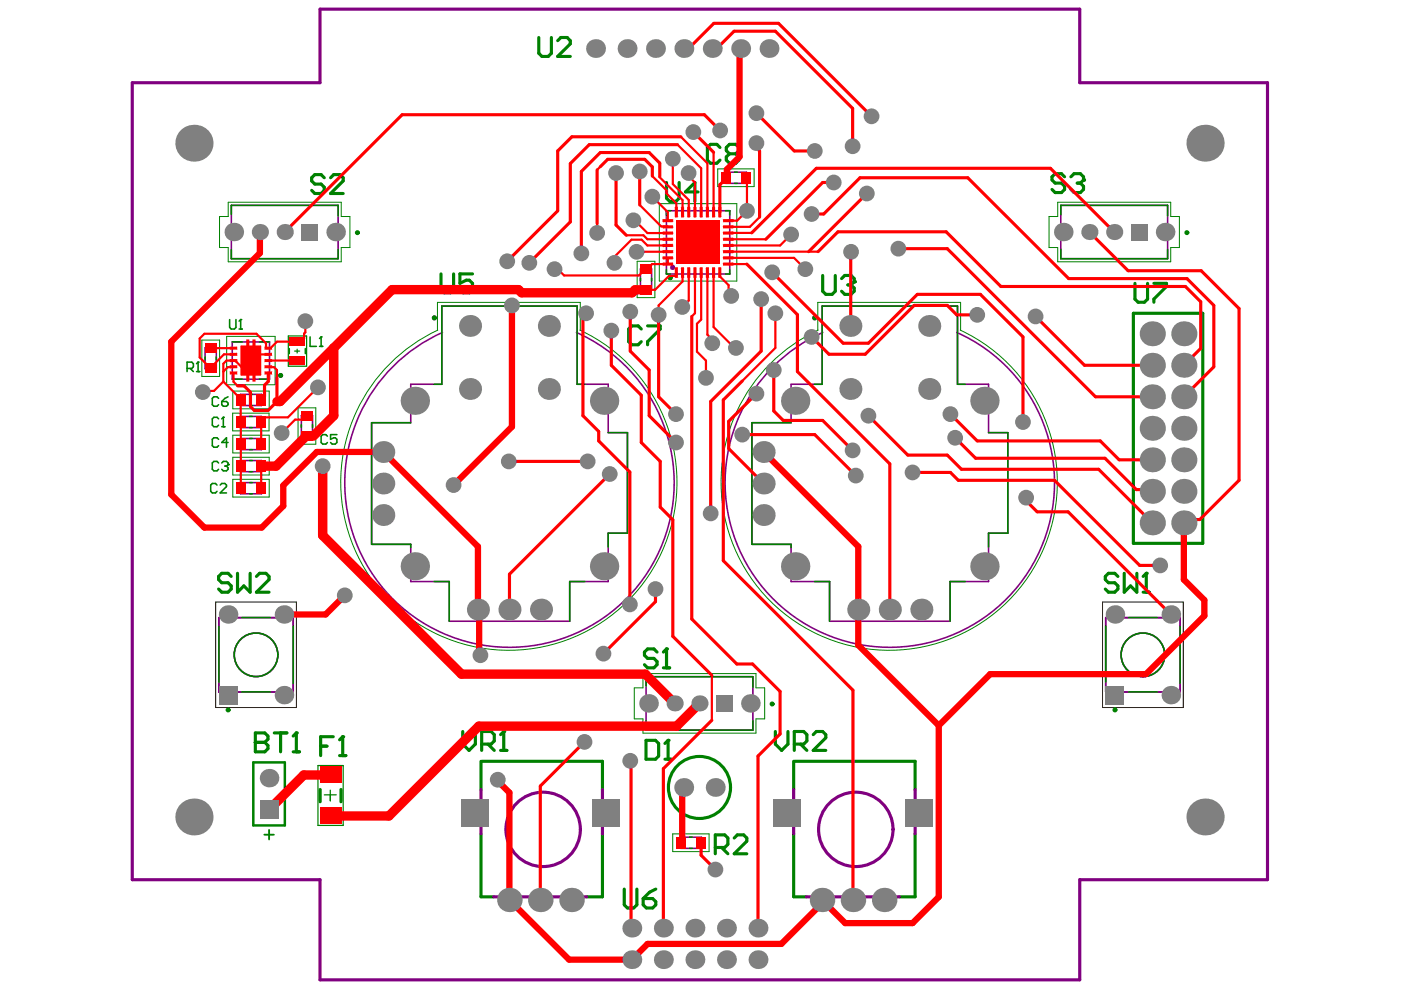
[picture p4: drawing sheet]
<svg xmlns="http://www.w3.org/2000/svg" width="297mm" height="210mm" viewBox="0 0 297 210" stroke-linecap="round" stroke-linejoin="round" font-family="sans-serif">
<path d="M45.7 127.7h17.1v22.3h-17.1zM233.8 127.7h17.1v22.3h-17.1z" fill="none" stroke="#000" stroke-width=".21"/>
<g fill="none" stroke="#008000" stroke-width=".21">
<path d="M152.2 35.8h7.7v3.8h-7.7zM48.4 42.9h23.9v3h1.9v6.6h-1.9v3h-23.9v-3h-1.9v-6.6h1.9zM135.1 55.4h3.8v7.7h-3.8zM139.8 43.2h16.4v16.4h-16.4zM224.3 42.9h23.9v3h1.9v6.6h-1.9v3h-23.9v-3h-1.9v-6.6h1.9zM42.8 72.1h3.8v7.7h-3.8zM48.1 71.3h10.2v10.3h-10.2zM92.7 70v-5.9h30.3v5.9M92.8 70a35.6 35.6 0 0 0-12.8 54.4 35.6 35.6 0 0 0 55.8 0 35.6 35.6 0 0 0-12.9-54.4M173.4 70v-5.9h30.3v5.9M173.5 70a35.6 35.6 0 0 0-12.9 54.4 35.6 35.6 0 0 0 55.9 0 35.6 35.6 0 0 0-12.9-54.4M49.3 87.6h7.7v3.8h-7.7z"/>
<path d="M49.4 82.9h7.7v3.8h-7.7zM49.4 92.3h7.7v3.7h-7.7zM49.4 96.9h7.7v3.8h-7.7zM63.2 86.5h3.8v7.7h-3.8zM49.4 101.6h7.7v3.8h-7.7zM136.3 142.8h24v3h1.8v6.6h-1.8v3h-24v-3h-1.8v-6.6h1.8zM142.6 176.8h7.7v3.8h-7.7z"/>
</g>
<path d="M61.1 71.2h3.9v6.4h-3.9zM62.5 74.4h1M63 74v.8M67.4 162.3h5.4v12.7h-5.4zM68.8 168.5h2.5M70 167.5v2.3" fill="none" stroke="#008000" stroke-width=".26"/>
<g fill="none" stroke="#800080" stroke-width=".33">
<path d="M153.8 36.5h4.5v2.4h-4.5zM49 43.5h22.7v11.4h-22.7zM135.8 57h2.4v4.5h-2.4zM141.3 44.7h13.4v13.4h-13.4zM224.9 43.5h22.7v11.4h-22.7zM43.5 73.7h2.4v4.5h-2.4zM49.2 72.5h7.9v7.9h-7.9zM93.7 64.9h28.7v16.6h6.6v10.2h4v21.3h-4v10.3h-8.2v8.4h-25.6v-8.4h-8.1v-7.9h-8.3v-25.8h8.3v-8.1h6.6zM93.8 70.5a34.9 34.9 0 0 0-13.3 53.3 34.9 34.9 0 0 0 55 0 34.9 34.9 0 0 0-13.3-53.3M174.3 64.9h28.7v16.6h6.6v10.2h4.1v21.3h-4.1v10.3h-8.2v8.4h-25.5v-8.4h-8.2v-7.9h-8.3v-25.8h8.3v-8.1h6.6zM174.5 70.5a34.9 34.9 0 0 0-13.3 53.3 34.9 34.9 0 0 0 54.9 0 34.9 34.9 0 0 0-13.2-53.3M50.9 88.3h4.5v2.4h-4.5z"/>
<path d="M51 83.6h4.5v2.4h-4.5zM51 93h4.5v2.3h-4.5zM51 97.6h4.5v2.4h-4.5zM63.9 88.1h2.4v4.5h-2.4zM51 102.3h4.5v2.4h-4.5zM46.4 131h15.8v15.7h-15.8zM234.4 131h15.8v15.7h-15.8zM137 143.5h22.6v11.3h-22.6zM144.2 177.5h4.5v2.4h-4.5z"/>
<circle cx="54.3" cy="138.8" r="4.6"/>
<circle cx="242.3" cy="138.8" r="4.6"/>
</g>
<g fill="none" stroke="#800080" stroke-width=".52">
<circle cx="65.9" cy="49.3" r=".26"/>
<circle cx="241.8" cy="49.3" r=".26"/>
<circle cx="59.5" cy="79.6" r=".26"/>
<circle cx="92.1" cy="67.4" r=".26"/>
<circle cx="172.7" cy="67.4" r=".26"/>
<circle cx="153.8" cy="149.3" r=".26"/>
</g>
<circle cx="142.6" cy="56.7" r=".13" fill="none" stroke="#800080" stroke-width=".79"/>
<g fill="none" stroke="#008000" stroke-width=".33">
<path d="M155.7 36.5h.6M155.7 38.9h.6M49 45.5v-2h22.7v2.3M49 52.9v2h22.7v-2M135.8 59v.5M138.2 59v.5M141.3 57.2v.9h.9M142.2 44.7h-.9v.9M153.8 44.7h.9v.9M154.7 57.2v.9h-.9M224.9 45.5v-2h22.7v2.3M224.9 52.9v2h22.7v-2"/>
<path d="M43.5 75.7v.5M45.9 75.7v.5M49.2 72.5h2.2M55 72.5h2.1M61.3 73.9v1.1M64.7 73.9v1.1M46.3 98.2l-.3-.4h-.7l-.3 .4v1.3l.3 .3h.7l.3-.3M47 98.2l.3-.4h.7l.4 .4v.3M49.2 80.4h2.2M52.9 90.7h.6M52.9 88.3h.6M52.9 95.3h.6"/>
<path d="M52.9 97.6h.6M52.9 93h.6M52.9 86h.6M52.9 83.6h.6M55 80.4h2.1M63.9 90v.6M66.3 90v.6M87.1 89.6h-8.3v25.8h8.3v.7M92 81.5h1.7v-16.6h28.7v16.6h1.6M129 91.7h4v21.3h-4v3M167.7 89.6h-8.3v25.8h8.3v.7M172.7 81.5h1.6v-16.6h28.7v16.6h1.7"/>
<path d="M209.6 91.7h4.1v21.3h-4.1v3M52.9 104.7h.6M52.9 102.3h.6M52.9 100h.6M46.4 132.8v11.8M51.3 130.9h6M62.2 132.8v12.1M92 123.3h3.2v8.4M124 123.3h-3.2v8.4M172.7 123.3h3.2v8.4M204.7 123.3h-3.3v8.4M234.4 132.8v11.8"/>
<path d="M239.3 130.9h6M250.2 132.8v12.1M51.3 146.7h6M137 145.4v-1.9h22.6v2.2M137 152.8v2h22.6v-2M239.3 146.7h6M146.2 177.5h.6M146.2 179.9h.6"/>
</g>
<path d="M240.3 66.4h14.7v48.8h-14.7zM67.9 167.4v2.6M72.3 167.4v2.6M102 176.8v13.3h2.7M102 161.4v6M102.2 161.4h25.5v6M127.7 176.8v13.3h-3.3M168.3 176.8v13.3h2.6M168.3 161.4v6M168.5 161.4h25.5v6M194 176.8v13.3h-3.3" fill="none" stroke="#008000" stroke-width=".67"/>
<path d="M53.7 161.6h6.7v13.4h-6.7z" fill="none" stroke="#008000" stroke-width=".52"/>
<circle cx="48.4" cy="98.5" r=".17" fill="#008000"/>
<path d="M39.7 78.1h1l.3-.3v-.7l-.3-.3h-1v2M40.3 78.1l.7 .7M41.7 78.8h.6M42 76.8v2M47.7 98.8h.3M48 98.8l.4 .4v.3l-.4 .3h-.7l-.3-.3M48.4 98.5l-.4 .3" fill="none" stroke="#008000" stroke-width=".33"/>
<path d="M56 177h2.1M57.1 176v2" fill="none" stroke="#008000" stroke-width=".39"/>
<circle cx="42" cy="76.8" r=".17" fill="#008000"/>
<path d="M42 76.8l-.3 .3M46.3 84.5l-.3-.4h-.7l-.3 .4v1.3l.3 .3h.7l.3-.3M46.3 88.8l-.3-.3h-.7l-.3 .3v1.3l.3 .4h.7l.3-.4M46.3 93.2l-.3-.4h-.7l-.3 .4v1.3l.3 .3h.7l.3-.3M47 85.1h1l.4 .4v.3l-.4 .3h-.7l-.3-.3zM47 90.5h.7M47.3 88.5v2M48.4 84.1l-.7 .4-.7 .6M48.4 93.8h-1.4l1-1v2" fill="none" stroke="#008000" stroke-width=".33"/>
<circle cx="47.3" cy="88.5" r=".17" fill="#008000"/>
<path d="M48.7 67.8v1.6l.3 .4h.7l.3-.4v-1.6M50.7 69.8h.7M51 67.8v2M47.3 88.5l-.3 .3M69.4 92.5l-.3-.4h-.7l-.3 .4v1.3l.3 .4h.7l.3-.4M71.4 92.1h-1.3v1.1l.7-.4h.3l.3 .4v.6l-.3 .4h-.7l-.3-.4M46 102.8l-.3-.3h-.7l-.3 .3v1.4l.3 .3h.7l.3-.3M46.7 102.8l.3-.3h.7l.3 .3v.4l-1.3 1.3h1.3" fill="none" stroke="#008000" stroke-width=".33"/>
<path d="M93.5 58.1v3.3l.7 .7h1.3l.7-.7v-3.3M100.2 58.1h-2.7v2l1.3-.7h.7l.7 .7v1.3l-.7 .7h-1.3l-.7-.7M49 122.2l-.6-.6h-1.4l-.7 .6v.7l.7 .7h1.4l.6 .6v.7l-.6 .7h-1.4l-.7-.7M50.4 121.6v4l1.3-1.4 1.3 1.4v-4M54.4 122.2l.6-.6h1.4l.6 .6v.7l-2.6 2.7h2.6" fill="none" stroke="#008000" stroke-width=".67"/>
<circle cx="51" cy="67.8" r=".17" fill="#008000"/>
<path d="M51 67.8l-.3 .3" fill="none" stroke="#008000" stroke-width=".33"/>
<path d="M68 158.2h1.3M70.7 156.2h-2.7v4M72.7 156.2v4M72 160.2h1.3" fill="none" stroke="#008000" stroke-width=".67"/>
<circle cx="72.7" cy="156.2" r=".33" fill="#008000"/>
<path d="M72.7 156.2l-.7 .7" fill="none" stroke="#008000" stroke-width=".67"/>
<path d="M65.7 71.4v2h1.4M67.7 73.4h.7M68.1 71.4v2" fill="none" stroke="#008000" stroke-width=".33"/>
<circle cx="68.1" cy="71.4" r=".17" fill="#008000"/>
<path d="M68.1 71.4l-.4 .4" fill="none" stroke="#008000" stroke-width=".33"/>
<path d="M68.8 37.7l-.7-.7h-1.4l-.6 .7v.7l.6 .6h1.4l.7 .7v.7l-.7 .6h-1.4l-.6-.6M70.1 37.7l.7-.7h1.3l.7 .7v.7l-2.7 2.6h2.7M137 157h2l.6 .6v2.7l-.6 .7h-2zM141.6 157v4M141 161h1.3M132.4 188.5v3.3l.6 .7h1.4l.6-.7v-3.3M136.4 190.5h2l.6 .7v.6l-.6 .7h-1.4l-.6-.7zM139 188.5l-1.3 .7-1.3 1.3" fill="none" stroke="#008000" stroke-width=".67"/>
<circle cx="141.6" cy="157" r=".33" fill="#008000"/>
<path d="M174.4 58.4v3.3l.7 .7h1.3l.7-.7v-3.3M178.4 59.1l.7-.7h1.3l.7 .7v.6M136 69.8l-.7-.7h-1.3l-.7 .7v2.6l.7 .7h1.3l.7-.7M137.3 69.1h2.7v.7l-2.7 2.6v.7M141.6 157l-.6 .6M151.7 179.7h2l.6-.7v-1.3l-.6-.7h-2v4M153 179.7l1.3 1.3M155.7 177.7l.6-.7h1.4l.6 .7v.6l-2.6 2.7h2.6" fill="none" stroke="#008000" stroke-width=".67"/>
<circle cx="181.1" cy="59.7" r=".33" fill="#008000"/>
<path d="M181.1 59.7l-.7 .7M179.8 60.4h.6M180.4 60.4l.7 .7v.6l-.7 .7h-1.3l-.7-.7M237 122.2l-.6-.6h-1.4l-.7 .6v.7l.7 .7h1.4l.6 .6v.7l-.6 .7h-1.4l-.7-.7M238.4 121.6v4l1.3-1.4 1.3 1.4v-4M242.4 125.6h1.3M243 121.6v4" fill="none" stroke="#008000" stroke-width=".67"/>
<circle cx="243" cy="121.6" r=".33" fill="#008000"/>
<path d="M114.2 8v3.3l.7 .7h1.3l.7-.7v-3.3M118.2 8.6l.7-.6h1.3l.7 .6v.7l-2.7 2.7h2.7M240.6 60.1v3.3l.7 .7h1.3l.7-.7v-3.3M244.6 60.1h2.7v.6l-2.7 2.7v.7M139.3 138.3l-.7-.7h-1.3l-.7 .7v.6l.7 .7h1.3l.7 .7v.6l-.7 .7h-1.3l-.7-.7M141.3 137.6v4M243 121.6l-.6 .6M140.6 141.6h1.4" fill="none" stroke="#008000" stroke-width=".67"/>
<circle cx="141.3" cy="137.6" r=".33" fill="#008000"/>
<path d="M152.7 31.3l-.7-.7h-1.4l-.6 .7v2.6l.6 .7h1.4l.7-.7M154.7 32.6l-.7-.7v-.6l.7-.7h1.3l.7 .7v.6l-.7 .7M154.7 32.6l-.7 .7v.6l.7 .7h1.3l.7-.7v-.6l-.7-.7M154.7 32.6h1.3M141.3 137.6l-.7 .7M54.1 155.4v4h2l.7-.7v-.6l-.7-.7h-2" fill="none" stroke="#008000" stroke-width=".67"/>
<circle cx="54.1" cy="157.4" r=".33" fill="#008000"/>
<path d="M54.1 155.4h2l.7 .7v.6l-.7 .7h-2M58.2 155.4h2.6M59.5 155.4v4M62.2 159.4h1.3M62.8 155.4v4" fill="none" stroke="#008000" stroke-width=".67"/>
<circle cx="62.8" cy="155.4" r=".33" fill="#008000"/>
<path d="M62.8 155.4l-.6 .7M98.1 155.1v2.7l1.3 1.3 1.4-1.3v-2.7M102.1 157.8h2l.7-.7v-1.3l-.7-.7h-2v4M103.5 157.8l1.3 1.3M106.1 159.1h1.4M106.8 155.1v4" fill="none" stroke="#008000" stroke-width=".67"/>
<circle cx="106.8" cy="155.1" r=".33" fill="#008000"/>
<path d="M141.3 38.7v3.3l.7 .7h1.3l.7-.7v-3.3M225.7 37.5l-.7-.7h-1.3l-.7 .7v.7l.7 .6h1.3l.7 .7v.7l-.7 .6h-1.3l-.7-.6M227.1 37.5l.6-.7h1.4l.6 .7v.7M148 40.7h-2.7l2-2v4M106.8 155.1l-.7 .7M164.4 155.1v2.7l1.3 1.3 1.4-1.3v-2.7M168.4 157.8h2l.7-.7v-1.3l-.7-.7h-2v4M169.7 157.8l1.4 1.3M172.4 155.8l.7-.7h1.3l.7 .7v.6l-2.7 2.7h2.7" fill="none" stroke="#008000" stroke-width=".67"/>
<circle cx="229.7" cy="38.2" r=".33" fill="#008000"/>
<g fill="none" stroke="#008000" stroke-width=".67">
<path d="M228.4 38.8h.7M229.1 38.8l.6 .7v.7l-.6 .6h-1.4l-.6-.6M229.7 38.2l-.6 .6"/>
<circle cx="148.3" cy="167" r="6.6"/>
</g>
<g fill="none" stroke="#008000" stroke-width=".52">
<circle cx="75.8" cy="49.3" r=".26"/>
<circle cx="251.6" cy="49.3" r=".26"/>
<circle cx="59.5" cy="79.6" r=".26"/>
<circle cx="92.1" cy="67.4" r=".26"/>
<circle cx="172.7" cy="67.4" r=".26"/>
<circle cx="48.4" cy="150.5" r=".26"/>
<circle cx="163.7" cy="149.3" r=".26"/>
<circle cx="236.4" cy="150.5" r=".26"/>
</g>
<circle cx="142.1" cy="58.9" r=".13" fill="none" stroke="#008000" stroke-width=".79"/>
<g fill="none" stroke="#008000" stroke-width=".33">
<circle cx="54.3" cy="138.8" r="4.6"/>
<circle cx="242.3" cy="138.8" r="4.6"/>
</g>
<g fill="none" stroke="#800080" stroke-width=".67">
<path d="M28 17.5h39.8v-15.6h161.1v15.6h39.8v169h-39.8v21.3h-161.1v-21.3h-39.8zM102 167.4v9.4M127.7 167.4v9.4M168.3 167.4v9.4M194 167.4v9.4M104.7 190.1h19.7M170.9 190.1h19.8"/>
<circle cx="115.2" cy="175.8" r="7.9"/>
<circle cx="181.4" cy="175.8" r="7.9"/>
</g>
<path d="M52.2 72h.7v1.3h.6v-1.3h.7v1.3h1.2v6.3h-1.2v1.3h-.7v-1.3h-.6v1.3h-.7v-1.3h-1.2v-6.3h1.2z" fill="#f00"/>
<g fill="none" stroke="#f00" stroke-width=".47">
<path d="M145.7 9.6l-.7 .7M157 10.3l-.2 .2M127.3 35.3l-.7 .7M138.3 37.3l3 3v.7l2.1 2.1v1.9M139.8 37.5l4.9 4.9v2.6M142.7 33.7v5.3l3.3 3.4v2.6M143.7 30.7l5 5v9.3M144.4 29l5.6 5.6v10.4M146 36.7v.6l1.3 1.4v6.3M151.3 32.3v12.7M158.2 37.7l.2 .2v6.8l-2.1 2.1h-1.9M126.6 47.4v2"/>
<path d="M132.8 49.9h3.6l.9 .8h4.3M134.3 46.7h.3l2.7 2.7h4.3M135.6 43.5l4.6 4.5 1.4 .1M138.3 41.7l3.3 3.3v1.8M141.6 53.4h-6.6M141.6 54.7v1.3h-3.3l-1.1 1.1h-.4l-1.3 1.3h-15.9l-1.3-1.3h-.7M141.6 53.4h.1M141.6 52h-4.3l-1.3-1.2h-2.1l-3.6 3.6v1.3M143.4 57.8l-.1 .7h-1.5l-2.9 2.9h-2M144.7 57.8v1.9l-5.1 5.1v2M146 57.8v5.9l-1.3 1.4M147.3 57.8v8.6l-.6 .7"/>
<path d="M148.7 57.8v10l-.9 .8v6l1.9 1.9v3.6M150 57.8v13.2l1 1v.8M151.3 57.1v12.2l4.4 4.5h.3M152.6 57.8v.8l1.9 1.9v1.7l.5 .5M154.4 54.7h13.9l2.4 2.4M154.4 53.4h19M154.4 56h3.9M154.4 50.7h8M159.4 49.4h-5M161 46l-2 2.1h-4.6M167.7 49.7l-2.3 2.3h-11M180.4 53.4v.1"/>
<path d="M45 73.1l.7 .7h3.8M49.5 77.8h-1.2l-.9 1M49.5 79.1v1.8l.9 .9M56.9 75.1h-2.7l-1 1v.3l-1.3 1.3h-.8l-1.1-1.2h-2l-.6 .6v3.8M56.9 77.8h1.2l.6 .7v1.6M63.1 76.4h-6.2M64.7 68.1v2.4l-.2 .2v1l-.7 .7h-5.1l-1.3 1.4-1-.1v-.9l-2-2h-11.1l-1 1v4l1.7 1.6h1.2l2.3-2.3h2M124.3 66.4l-.7 .7M164.4 66.4v7.4l-7 7M180.4 69l-.1 .1M47.4 80.9l-2 2h-2.1l-.3 .2M47.4 80.9l3.7 3.7v18.9"/>
<path d="M51 89.5h.1M51.1 84.8h-.1M55.4 98.8v4.7M64.9 92.5h1.5M65.1 88.2l-.8 .8h-1.7l-2.9 2.8M67.4 82.1l-6.4 6.4h-4.8l-.9 .8 .1 4.9M217.6 105.5v.7M243.9 103.8l.4 .4M251.7 110.2l-.7 .7M150.9 143.2v9.5M133.6 161.3l.2 .2M133.8 196.6l.2 .2"/>
</g>
<g fill="none" stroke="#f00" stroke-width=".67">
<path d="M145.7 9.6h-.7v1.7l6.3-6.4h13.8l19.7 19.8M151.5 10.8l4.1-4.2h8.8l16.4 16.4v8M126.6 36v11.4M127.3 35.3l1.5-1.5h7.9l1.6 1.6v1.9M130.6 36.7v11l2.2 2.2M135.6 36.4v7.1M139.9 37.5v-2.9l-2.3-2.3h-10.3l-4 4.1v17.3M143.7 30.7h-18.8l-4 4v12.3l-8.7 8.7M144.4 29h-23.1l-3.1 3v12.7l-10.7 10.7M147 28l4.3 4.3M152.7 27.7l-3.4-3.4h-64l-24.9 24.9M154.1 37.7l-1.5 1.5v5.8"/>
<path d="M160.4 30.3v1l.6 .7v14M160.4 24l8 8h4.3M176.8 38.7h-2.4l-12 12M158.3 56l10.8 10.7v12.1l19.6 19.6v30.8M163.7 57.7l15.1 15.1h5.3l10.4-10.4h13.4l9 9v18.1M172.1 45.4h2.5l7.7-7.7h22.9l21.4 21.4h25.1l5.7 5.7v13l-6.4 6.3M173.4 53.4l4.3-4.3h22.9l11.6 11.6h39.1l3.3 3.3v9.9l-3.6 3.5M180.4 53.5v15.5M183.8 41l-12.4 12.4M190.5 52.7h10.3l31.5 31.4h12M231 49.2l8.2 8.2h15.5l8 8v36.4l-8.3 8.4h-2.7M236.2 49.2l-13.5-13.5h-49.6l-13.7 13.7"/>
<path d="M56.9 79.1v1.8l-.8 .8v2.4l-.7 .7M123.6 67.1v21l3.3 3.4v2l6.6 6.6v28M129.6 70.1v7.3l6.4 6.4v10l4 4v9.7l2.7 2.7v24.7l8.2 8.3M133.6 66.1v8.3l4 4.1v9.6l5.7 5.7M139.6 66.8v17.3l3.7 3.7M146.7 67.1v64.1l9.5 9.6h3.4l5.8 5.8v9l-4.7 4.7v36.5M161.4 63.4v11l-10.7 10.7v23.8M164.1 78.5v8.6l2 2h8.3l6.4 6.4M207.2 66.8h-4.4l-2-2h-7l-10.4 10.3h-7.6l-3.7-3.7M219.6 67.1l10.3 10.3h14.4M58.7 80.1v5l-1.9 1.9h-2.9l-.8-.8v-3l-1.3-1.4h-1.4M107.9 97.8h16.7"/>
<path d="M157.4 80.8l-4 4v34.1l27.4 27.4v44.5M157.4 92.1h15.3l8.7 8.7M160.4 83.5l-5.9 5.8v5.8l7.4 7.4M184.1 88.1l8.4 8.4h8.3l3 3h29.1l11.4 11.4M201.5 87.8l5.7 5.7h26.1l4 4h7M202.5 92.8l4.4 4.4h27.4l6.6 6.6h3M129.3 100.5l-21.3 21.2v7.5M193.5 100.2h8l1.7 1.6h20.4l18 18.1h4.4M217.6 106.2l2.3 2.3h6.6l21.7 21.8M139 124.9v2.7l-11.1 11M123.9 157.3l-9.3 9.4v24.1M150.9 152.7l-10.3 10.3v33.8"/>
<path d="M133.8 161.5v35.1M148.6 178.7v2.6l3.1 3.1"/>
</g>
<path d="M70.8 73.8v14.3l-4.4 4.4M136.9 61.4h-2.3l-.6 .7h-23.4l-.7-.7h-26.8l-23.7 23.7h-.7M64.9 92.5l-6.4 6.3h-3.1M68.4 98.8v14.7l29.4 29.4h39l6.2 6.2M148.3 149.1l-4.8 4.9h-42l-19 19h-12.4M70.1 164.3h-5.7l-7.4 7.4" fill="none" stroke="#f00" stroke-width="2"/>
<path d="M156.8 10.5v22.7l-2.7 2.7v1.8M55.1 49.2v4.5l-18.8 18.7v32.4l7 7.1h12.2l4.6-4.6v-4.4l7.1-7.1h14.1l20 20.1v13.3l.3 .3v9.2l.3 .2M108.5 64.8v25.7l-12.3 12.3M161.9 95.8l20.1 20.1v20.9l17 17M251 110.9v12l4.3 4.3v3.4l-12.3 12.3h-33.1l-10.9 10.9M73.1 126.2l-4.1 4.1h-8.8M199 153.8v36.4l-5.5 5.5h-14.3l-4.9-4.9v.7l-8.6 8.6h-28.4l-3.3 3.4h-13.3l-12.7-12.7v-22.7l-2.5-2.5v-.3M145 167l-.4 .3v11.1l-.3 .3" fill="none" stroke="#f00" stroke-width="1.3"/>
<g fill="#808080">
<circle cx="126.6" cy="49.4" r="1.67"/>
<circle cx="130.3" cy="55.7" r="1.67"/>
<circle cx="117.6" cy="57.1" r="1.67"/>
<circle cx="135" cy="53.4" r="1.67"/>
<circle cx="160.4" cy="30.3" r="1.67"/>
<circle cx="135.6" cy="36.4" r="1.67"/>
<circle cx="142.7" cy="33.7" r="1.67"/>
<circle cx="184.1" cy="88.1" r="1.67"/>
<circle cx="202.5" cy="92.8" r="1.67"/>
<circle cx="180.8" cy="95.5" r="1.67"/>
<circle cx="164.1" cy="78.5" r="1.67"/>
<circle cx="144.7" cy="65.1" r="1.67"/>
<circle cx="193.5" cy="100.2" r="1.67"/>
<circle cx="181.4" cy="100.8" r="1.67"/>
<circle cx="157.4" cy="92.1" r="1.67"/>
<circle cx="143.3" cy="87.8" r="1.67"/>
<circle cx="129.3" cy="100.5" r="1.67"/>
<circle cx="124.6" cy="97.8" r="1.67"/>
<circle cx="151" cy="72.8" r="1.67"/>
<circle cx="156" cy="73.8" r="1.67"/>
<circle cx="149.7" cy="80.1" r="1.67"/>
<circle cx="143.3" cy="93.8" r="1.67"/>
<circle cx="201.5" cy="87.8" r="1.67"/>
<circle cx="123.3" cy="53.7" r="1.67"/>
<circle cx="134.3" cy="46.7" r="1.67"/>
<circle cx="138.3" cy="41.7" r="1.67"/>
<circle cx="139.6" cy="66.8" r="1.67"/>
<circle cx="155" cy="62.7" r="1.67"/>
<circle cx="129.6" cy="70.1" r="1.67"/>
<circle cx="133.6" cy="66.1" r="1.67"/>
<circle cx="160.4" cy="83.5" r="1.67"/>
<circle cx="161.4" cy="63.4" r="1.67"/>
<circle cx="172.1" cy="71.4" r="1.67"/>
<circle cx="207.2" cy="66.8" r="1.67"/>
<circle cx="219.6" cy="67.1" r="1.67"/>
<circle cx="216.9" cy="89.5" r="1.67"/>
<circle cx="217.6" cy="105.5" r="1.67"/>
<circle cx="164.4" cy="66.4" r="1.67"/>
<circle cx="170.7" cy="57.1" r="1.67"/>
<circle cx="158.4" cy="44.7" r="1.67"/>
<circle cx="150.7" cy="108.9" r="1.67"/>
<circle cx="139" cy="124.9" r="1.67"/>
<circle cx="163.7" cy="57.7" r="1.67"/>
<circle cx="146" cy="36.7" r="1.67"/>
<circle cx="246" cy="119.9" r="1.67"/>
<circle cx="190.5" cy="52.7" r="1.67"/>
<circle cx="184.8" cy="24.7" r="1.67"/>
<circle cx="180.8" cy="31" r="1.67"/>
<circle cx="180.4" cy="53.4" r="1.67"/>
<circle cx="176.8" cy="38.7" r="1.67"/>
<circle cx="172.1" cy="45.4" r="1.67"/>
<circle cx="130.6" cy="36.7" r="1.67"/>
<circle cx="112.2" cy="55.7" r="1.67"/>
<circle cx="108.5" cy="64.8" r="1.67"/>
<circle cx="124.3" cy="66.4" r="1.67"/>
<circle cx="172.7" cy="32" r="1.67"/>
<circle cx="160.4" cy="24" r="1.67"/>
<circle cx="147" cy="28" r="1.67"/>
<circle cx="167.7" cy="49.7" r="1.67"/>
<circle cx="152.7" cy="27.7" r="1.67"/>
<circle cx="183.8" cy="41" r="1.67"/>
<circle cx="107.9" cy="97.8" r="1.67"/>
<circle cx="151.7" cy="184.4" r="1.67"/>
<circle cx="133.5" cy="128.1" r="1.67"/>
<circle cx="133.6" cy="161.3" r="1.67"/>
<circle cx="107.5" cy="55.4" r="1.67"/>
<circle cx="96.2" cy="102.8" r="1.67"/>
<circle cx="73.1" cy="126.2" r="1.67"/>
<circle cx="127.9" cy="138.6" r="1.67"/>
<circle cx="123.9" cy="157.3" r="1.67"/>
<circle cx="105.5" cy="165.3" r="1.67"/>
<circle cx="101.9" cy="138.9" r="1.67"/>
<circle cx="68.4" cy="98.8" r="1.67"/>
<circle cx="43" cy="83.1" r="1.67"/>
<circle cx="59.7" cy="91.8" r="1.67"/>
<circle cx="64.7" cy="68.1" r="1.67"/>
<circle cx="67.4" cy="82.1" r="1.67"/>
<circle cx="53.2" cy="73.9" r=".39"/>
<circle cx="54.7" cy="76.4" r=".39"/>
<circle cx="51.7" cy="76.4" r=".39"/>
<circle cx="53.2" cy="78.9" r=".39"/>
<circle cx="143" cy="149.1" r="1.71"/>
<circle cx="154" cy="196.8" r="2"/>
<circle cx="133" cy="10.3" r="2"/>
<circle cx="154" cy="203.5" r="2"/>
<circle cx="49.6" cy="49.2" r="1.97"/>
<circle cx="55.1" cy="49.2" r="1.71"/>
<circle cx="71.2" cy="49.2" r="1.97"/>
<circle cx="60.4" cy="49.2" r="1.71"/>
<circle cx="151.6" cy="167" r="2"/>
<circle cx="225.4" cy="49.2" r="1.97"/>
<circle cx="247" cy="49.2" r="1.97"/>
<circle cx="236.2" cy="49.2" r="1.71"/>
<circle cx="41.1" cy="173.2" r="3.9"/>
<circle cx="48.4" cy="130.3" r="1.96"/>
<circle cx="88" cy="85" r="2.99"/>
<circle cx="114.6" cy="190.8" r="2.6"/>
<circle cx="108" cy="190.8" r="2.6"/>
<circle cx="114.7" cy="129.2" r="2.33"/>
<circle cx="108" cy="129.2" r="2.33"/>
<circle cx="116.4" cy="82.5" r="2.33"/>
<circle cx="116.4" cy="69.1" r="2.33"/>
<circle cx="134" cy="196.8" r="2"/>
<circle cx="140.6" cy="196.8" r="2"/>
<circle cx="137.5" cy="149.1" r="1.97"/>
<circle cx="128.1" cy="85" r="2.99"/>
<circle cx="147.3" cy="196.8" r="2"/>
<circle cx="160.7" cy="196.8" r="2"/>
<circle cx="159.1" cy="149.1" r="1.97"/>
<circle cx="148.3" cy="149.1" r="1.71"/>
<circle cx="161.9" cy="109.2" r="2.33"/>
<circle cx="161.9" cy="102.5" r="2.33"/>
<circle cx="180.8" cy="190.8" r="2.6"/>
<circle cx="174.3" cy="190.8" r="2.6"/>
<circle cx="182" cy="129.2" r="2.33"/>
<circle cx="168.6" cy="85" r="2.99"/>
<circle cx="180.3" cy="82.5" r="2.33"/>
<circle cx="180.3" cy="69.1" r="2.33"/>
<circle cx="195.3" cy="129.2" r="2.33"/>
<circle cx="197" cy="82.5" r="2.33"/>
<circle cx="197" cy="69.1" r="2.33"/>
<circle cx="248.2" cy="147.4" r="1.96"/>
<circle cx="236.4" cy="130.3" r="1.96"/>
<circle cx="248.2" cy="130.3" r="1.96"/>
<circle cx="244.3" cy="104.2" r="2.66"/>
<circle cx="244.3" cy="110.9" r="2.66"/>
<circle cx="244.3" cy="90.8" r="2.66"/>
<circle cx="244.3" cy="84.1" r="2.66"/>
<circle cx="244.3" cy="70.8" r="2.66"/>
<circle cx="255.5" cy="173.2" r="3.9"/>
<circle cx="41.1" cy="30.4" r="3.9"/>
<circle cx="88" cy="120.1" r="2.99"/>
<circle cx="140.6" cy="203.5" r="2"/>
<circle cx="134" cy="203.5" r="2"/>
<circle cx="128.1" cy="120.1" r="2.99"/>
<circle cx="126.3" cy="10.3" r="2"/>
<circle cx="139" cy="10.3" r="2"/>
<circle cx="160.7" cy="203.5" r="2"/>
<circle cx="147.3" cy="203.5" r="2"/>
<circle cx="161.9" cy="95.8" r="2.33"/>
<circle cx="157" cy="10.3" r="2"/>
<circle cx="151" cy="10.3" r="2"/>
<circle cx="168.6" cy="120.1" r="2.99"/>
<circle cx="244.3" cy="97.5" r="2.66"/>
<circle cx="244.3" cy="77.4" r="2.66"/>
<circle cx="255.5" cy="30.4" r="3.9"/>
<circle cx="145" cy="167" r="2"/>
<circle cx="231" cy="49.2" r="1.71"/>
<circle cx="57" cy="165" r="1.97"/>
<circle cx="60.2" cy="147.4" r="1.96"/>
<circle cx="60.2" cy="130.3" r="1.96"/>
<circle cx="121.2" cy="190.8" r="2.6"/>
<circle cx="101.3" cy="129.2" r="2.33"/>
<circle cx="81.3" cy="109.2" r="2.33"/>
<circle cx="81.3" cy="102.5" r="2.33"/>
<circle cx="99.7" cy="82.5" r="2.33"/>
<circle cx="99.7" cy="69.1" r="2.33"/>
<circle cx="187.5" cy="190.8" r="2.6"/>
<circle cx="188.7" cy="129.2" r="2.33"/>
<circle cx="208.7" cy="85" r="2.99"/>
<circle cx="251" cy="104.2" r="2.66"/>
<circle cx="251" cy="110.9" r="2.66"/>
<circle cx="251" cy="90.8" r="2.66"/>
<circle cx="251" cy="84.1" r="2.66"/>
<circle cx="251" cy="70.8" r="2.66"/>
<circle cx="81.3" cy="95.8" r="2.33"/>
<circle cx="145" cy="10.3" r="2"/>
<circle cx="208.7" cy="120.1" r="2.99"/>
<circle cx="163.1" cy="10.3" r="2"/>
<circle cx="251" cy="97.5" r="2.66"/>
<circle cx="251" cy="77.4" r="2.66"/>
</g>
<g fill="#808080">
<path d="M63.9 47.5h3.5v3.4h-3.5z" fill-rule="evenodd"/>
<path d="M239.8 47.5h3.4v3.4h-3.4z" fill-rule="evenodd"/>
<path d="M46.4 145.4h3.9v4h-3.9z" fill-rule="evenodd"/>
<path d="M125.6 169.5h5.8v5.8h-5.8z" fill-rule="evenodd"/>
<path d="M151.8 147.4h3.5v3.5h-3.5z" fill-rule="evenodd"/>
<path d="M191.9 169.5h5.8v5.8h-5.8z" fill-rule="evenodd"/>
<path d="M234.4 145.4h4v4h-4z" fill-rule="evenodd"/>
<path d="M55.1 169.7h3.9v3.9h-3.9z" fill-rule="evenodd"/>
<path d="M97.7 169.5h5.8v5.8h-5.8z" fill-rule="evenodd"/>
<path d="M164 169.5h5.8v5.8h-5.8z" fill-rule="evenodd"/>
</g>
<g fill="#f00">
<path d="M56.1 77.5l1.5-.1 .1 .6-1.5 .1z" fill-rule="evenodd"/>
<path d="M56.1 76.2l1.5-.1 .1 .6-1.5 .1z" fill-rule="evenodd"/>
<path d="M56.1 74.9l1.5-.1 .1 .6h-1.5z" fill-rule="evenodd"/>
<path d="M56.1 73.6l1.5-.1 .1 .6h-1.5z" fill-rule="evenodd"/>
<path d="M61.4 75.5h3.3v1.8h-3.3z" fill-rule="evenodd"/>
<path d="M143.3 177.5h2.1v2.4h-2.1z" fill-rule="evenodd"/>
<path d="M143.1 44l.1-.2 .5 .2v1.9l-.2 .2-.4-.2z" fill-rule="evenodd"/>
<path d="M144.6 43.8l.4 .2v1.9l-.1 .2-.5-.2v-1.9z" fill-rule="evenodd"/>
<path d="M147.6 177.5h2.1v2.4h-2.1z" fill-rule="evenodd"/>
<path d="M147.2 43.8l.5 .2v1.9l-.2 .2-.5-.2v-1.9z" fill-rule="evenodd"/>
<path d="M148.3 44l.2-.2 .5 .2v1.9l-.2 .2-.5-.2z" fill-rule="evenodd"/>
<path d="M149.8 43.8l.5 .2v1.9l-.2 .2-.5-.2v-1.9z" fill-rule="evenodd"/>
<path d="M153.3 53.2l.2-.2h1.9l.1 .5-.1 .2h-1.9z" fill-rule="evenodd"/>
<path d="M153.5 54.3h1.9l.1 .5-.1 .2h-1.9l-.2-.2z" fill-rule="evenodd"/>
<path d="M153.3 55.8l.2-.1h1.9l.1 .4-.1 .2h-1.9z" fill-rule="evenodd"/>
<path d="M153.3 47.9l.2-.1h1.9l.1 .4-.1 .2h-1.9z" fill-rule="evenodd"/>
<path d="M153.5 49.1h1.9l.1 .5-.1 .1h-1.9l-.2-.1z" fill-rule="evenodd"/>
<path d="M153.3 50.6l.2-.2h1.9l.1 .5-.1 .2h-1.9z" fill-rule="evenodd"/>
<path d="M152.5 43.8l.4 .2v1.9l-.1 .2-.5-.2v-1.9z" fill-rule="evenodd"/>
<path d="M152.8 36.5h2.1v2.4h-2.1z" fill-rule="evenodd"/>
<path d="M56.1 78.8h1.5l.1 .5-1.5 .1z" fill-rule="evenodd"/>
<path d="M61.4 71.5h3.3v1.9h-3.3z" fill-rule="evenodd"/>
<path d="M144.4 56.8l.2-.1 .4 .1v1.9l-.1 .2-.5-.2z" fill-rule="evenodd"/>
<path d="M143.1 56.8l.1-.1 .5 .1v1.9l-.2 .2-.4-.2z" fill-rule="evenodd"/>
<path d="M149.6 56.8l.2-.1 .5 .1v1.9l-.2 .2-.5-.2z" fill-rule="evenodd"/>
<path d="M148.3 56.8l.2-.1 .5 .1v1.9l-.2 .2-.5-.2z" fill-rule="evenodd"/>
<path d="M147 56.8l.2-.1 .5 .1v1.9l-.2 .2-.5-.2z" fill-rule="evenodd"/>
<path d="M152.3 56.8l.2-.1 .4 .1v1.9l-.1 .2-.5-.2z" fill-rule="evenodd"/>
<path d="M153.5 46.5h1.9l.1 .4-.1 .2h-1.9l-.2-.2z" fill-rule="evenodd"/>
<path d="M153.5 51.7h1.9l.1 .5-.1 .2h-1.9l-.2-.2z" fill-rule="evenodd"/>
<path d="M51 73.4l.1-.1 4.3 .1v6.1l-.1 .1-4.3-.1z" fill-rule="evenodd"/>
<path d="M54.3 102.3h2.1v2.4h-2.1z" fill-rule="evenodd"/>
<path d="M50 102.3h2.1v2.4h-2.1z" fill-rule="evenodd"/>
<path d="M48.7 73.6l1.5-.1 .1 .6h-1.5z" fill-rule="evenodd"/>
<path d="M48.7 74.9l1.5-.1 .1 .6h-1.5z" fill-rule="evenodd"/>
<path d="M48.7 76.2l1.5-.1 .1 .6-1.5 .1z" fill-rule="evenodd"/>
<path d="M48.7 77.5l1.5-.1 .1 .6-1.5 .1z" fill-rule="evenodd"/>
<path d="M67.9 171.3h4.4v3.4h-4.4z" fill-rule="evenodd"/>
<path d="M63.8 91.4h2.5v2.1h-2.5z" fill-rule="evenodd"/>
<path d="M63.8 87.1h2.5v2.1h-2.5z" fill-rule="evenodd"/>
<path d="M135.7 60.4h2.5v2h-2.5z" fill-rule="evenodd"/>
<path d="M140.5 55.8l.1-.1h1.9l.2 .4-.2 .2h-1.9z" fill-rule="evenodd"/>
<path d="M140.5 54.5l.1-.2h1.9l.2 .5-.2 .2h-1.9z" fill-rule="evenodd"/>
<path d="M140.5 53.2l.1-.2h1.9l.2 .5-.2 .2h-1.9z" fill-rule="evenodd"/>
<path d="M140.5 50.6l.1-.2h1.9l.2 .5-.2 .2h-1.9z" fill-rule="evenodd"/>
<path d="M140.5 49.3l.1-.2h1.9l.2 .5-.2 .1h-1.9z" fill-rule="evenodd"/>
<path d="M140.5 47.9l.1-.1h1.9l.2 .4-.2 .2h-1.9z" fill-rule="evenodd"/>
<path d="M145.7 44l.2-.2 .5 .2v1.9l-.2 .2-.5-.2z" fill-rule="evenodd"/>
<path d="M151 44l.1-.2 .5 .2v1.9l-.2 .2-.4-.2z" fill-rule="evenodd"/>
<path d="M157.1 36.5h2.1v2.4h-2.1z" fill-rule="evenodd"/>
<path d="M48.7 78.8h1.5l.1 .5-1.5 .1z" fill-rule="evenodd"/>
<path d="M54.3 83.6h2.1v2.4h-2.1z" fill-rule="evenodd"/>
<path d="M50 83.6h2.1v2.4h-2.1z" fill-rule="evenodd"/>
<path d="M54.3 92.9h2.1v2.5h-2.1z" fill-rule="evenodd"/>
<path d="M50 92.9h2.1v2.5h-2.1z" fill-rule="evenodd"/>
<path d="M54.3 88.3h2.1v2.4h-2.1z" fill-rule="evenodd"/>
<path d="M50 88.3h2.1v2.4h-2.1z" fill-rule="evenodd"/>
<path d="M43.5 77.1h2.4v2.1h-2.4z" fill-rule="evenodd"/>
<path d="M43.5 72.8h2.4v2h-2.4z" fill-rule="evenodd"/>
<path d="M67.9 162.6h4.4v3.4h-4.4z" fill-rule="evenodd"/>
<path d="M135.7 56.1h2.5v2h-2.5z" fill-rule="evenodd"/>
<path d="M140.5 51.9l.1-.2h1.9l.2 .5-.2 .2h-1.9z" fill-rule="evenodd"/>
<path d="M140.5 46.6l.1-.1h1.9l.2 .4-.2 .2h-1.9z" fill-rule="evenodd"/>
<path d="M151 56.8l.1-.1 .5 .1v1.9l-.2 .2-.4-.2z" fill-rule="evenodd"/>
<path d="M145.7 56.8l.2-.1 .5 .1v1.9l-.2 .2-.5-.2z" fill-rule="evenodd"/>
<path d="M54.3 97.6h2.1v2.5h-2.1z" fill-rule="evenodd"/>
<path d="M50 97.6h2.1v2.5h-2.1z" fill-rule="evenodd"/>
<path d="M143.4 46.8h9.2v9.2h-9.2z" fill-rule="evenodd"/>
</g>
<g fill="#f00">
<path d="M56.1 78l.1 .1z"/>
<path d="M57.6 77.4l.1 .1z"/>
<path d="M56.1 76.7l.1 .1z"/>
<path d="M57.6 76.1l.1 .1z"/>
<path d="M56.1 75.4h.1z"/>
<path d="M57.6 74.8l.1 .1z"/>
<path d="M56.1 74.1h.1z"/>
<path d="M57.6 73.5l.1 .1z"/>
<path d="M56.1 79.3l.1 .1z"/>
<path d="M57.6 78.8h.1z"/>
<path d="M48.7 74.1h.1z"/>
<path d="M50.2 73.5l.1 .1z"/>
<path d="M48.7 75.4h.1z"/>
<path d="M50.2 74.8l.1 .1z"/>
<path d="M48.7 76.7l.1 .1z"/>
<path d="M50.2 76.1l.1 .1z"/>
<path d="M48.7 78l.1 .1z"/>
<path d="M50.2 77.4l.1 .1z"/>
<path d="M48.7 79.3l.1 .1z"/>
<path d="M50.2 78.8h.1z"/>
<path d="M143.5 45.9h.2zM143.5 45.9h.2l-.2 .2z"/>
<path d="M143.5 43.8v.2zM143.5 43.8l.2 .2h-.2z"/>
<path d="M143.1 44h.1zM143.1 43.9l.1-.1v.2h-.1z"/>
<path d="M143.2 45.9v.2zM143.1 45.9h.1v.2z"/>
<path d="M144.9 45.9h.1zM144.9 45.9h.1l-.1 .2z"/>
<path d="M144.9 43.8v.2zM144.9 43.8l.1 .2h-.1z"/>
<path d="M144.4 44h.2zM144.4 43.9l.2-.1v.2h-.2z"/>
<path d="M144.6 45.9v.2zM144.4 45.9h.2v.2z"/>
<path d="M147.5 45.9h.2zM147.5 45.9h.2l-.2 .2z"/>
<path d="M147.5 43.8v.2zM147.5 43.8l.2 .2h-.2z"/>
<path d="M147 44h.2zM147.1 43.9l.1-.1v.2h-.2z"/>
<path d="M147.2 45.9v.2zM147 45.9h.2v.2z"/>
<path d="M148.8 45.9h.2zM148.8 45.9h.2l-.2 .2z"/>
<path d="M148.8 43.8v.2zM148.8 43.8l.2 .2h-.2z"/>
<path d="M148.3 44h.2zM148.4 43.9l.1-.1v.2h-.2z"/>
<path d="M148.5 45.9v.2zM148.3 45.9h.2v.2z"/>
<path d="M150.1 45.9h.2zM150.1 45.9h.2l-.2 .2z"/>
<path d="M150.1 43.8v.2zM150.1 43.8l.2 .2h-.2z"/>
<path d="M149.6 44h.2zM149.7 43.9l.1-.1v.2h-.2z"/>
<path d="M149.8 45.9v.2zM149.6 45.9h.2v.2z"/>
<path d="M153.5 53.5v.2zM153.3 53.5h.2v.2z"/>
<path d="M155.4 53.5h.1zM155.4 53.5h.1l-.1 .2z"/>
<path d="M155.4 53v.2zM155.4 53l.1 .2h-.1z"/>
<path d="M153.3 53.2h.2zM153.3 53.1l.2-.1v.2h-.2z"/>
<path d="M153.5 54.8v.2zM153.3 54.8h.2v.2z"/>
<path d="M155.4 54.8h.1zM155.4 54.8h.1l-.1 .2z"/>
<path d="M155.4 54.3v.2zM155.4 54.3l.1 .2h-.1z"/>
<path d="M153.3 54.5h.2zM153.3 54.4l.2-.1v.2h-.2z"/>
<path d="M153.5 56.1v.2zM153.3 56.1h.2v.2z"/>
<path d="M155.4 56.1h.1zM155.4 56.1h.1l-.1 .2z"/>
<path d="M155.4 55.7v.1zM155.4 55.7l.1 .1h-.1z"/>
<path d="M153.3 55.8h.2zM153.3 55.7h.2v.1h-.2z"/>
<path d="M153.5 48.2v.2zM153.3 48.2h.2v.2z"/>
<path d="M155.4 48.2h.1zM155.4 48.2h.1l-.1 .2z"/>
<path d="M155.4 47.8v.1zM155.4 47.8l.1 .1h-.1z"/>
<path d="M153.3 47.9h.2zM153.3 47.8h.2v.1h-.2z"/>
<path d="M153.5 49.6v.1zM153.3 49.6h.2v.1z"/>
<path d="M155.4 49.6h.1zM155.4 49.6h.1l-.1 .1z"/>
<path d="M155.4 49.1v.2zM155.4 49.1l.1 .2h-.1z"/>
<path d="M153.3 49.3h.2zM153.3 49.1h.2v.2h-.2z"/>
<path d="M153.5 50.9v.2zM153.3 50.9h.2v.2z"/>
<path d="M155.4 50.9h.1zM155.4 50.9h.1l-.1 .2z"/>
<path d="M155.4 50.4v.2zM155.4 50.4l.1 .2h-.1z"/>
<path d="M153.3 50.6h.2zM153.3 50.5l.2-.1v.2h-.2z"/>
<path d="M152.8 45.9h.1zM152.8 45.9h.1l-.1 .2z"/>
<path d="M152.8 43.8v.2zM152.8 43.8l.1 .2h-.1z"/>
<path d="M152.3 44h.2zM152.3 43.9l.2-.1v.2h-.2z"/>
<path d="M152.5 45.9v.2zM152.3 45.9h.2v.2z"/>
<path d="M144.4 56.8h.2zM144.4 56.7h.2v.1h-.2z"/>
<path d="M144.6 58.7v.2zM144.4 58.7h.2v.2z"/>
<path d="M144.9 58.7h.1zM144.9 58.7h.1l-.1 .2z"/>
<path d="M144.9 56.7v.1zM144.9 56.7l.1 .1h-.1z"/>
<path d="M143.1 56.8h.1zM143.1 56.7h.1v.1h-.1z"/>
<path d="M143.2 58.7v.2zM143.1 58.7h.1v.2z"/>
<path d="M143.5 58.7h.2zM143.5 58.7h.2l-.2 .2z"/>
<path d="M143.5 56.7v.1zM143.5 56.7l.2 .1h-.2z"/>
<path d="M149.6 56.8h.2zM149.7 56.7h.1v.1h-.2z"/>
<path d="M149.8 58.7v.2zM149.6 58.7h.2v.2z"/>
<path d="M150.1 58.7h.2zM150.1 58.7h.2l-.2 .2z"/>
<path d="M150.1 56.7v.1zM150.1 56.7l.2 .1h-.2z"/>
<path d="M148.3 56.8h.2zM148.4 56.7h.1v.1h-.2z"/>
<path d="M148.5 58.7v.2zM148.3 58.7h.2v.2z"/>
<path d="M148.8 58.7h.2zM148.8 58.7h.2l-.2 .2z"/>
<path d="M148.8 56.7v.1zM148.8 56.7l.2 .1h-.2z"/>
<path d="M147 56.8h.2zM147.1 56.7h.1v.1h-.2z"/>
<path d="M147.2 58.7v.2zM147 58.7h.2v.2z"/>
<path d="M147.5 58.7h.2zM147.5 58.7h.2l-.2 .2z"/>
<path d="M147.5 56.7v.1zM147.5 56.7l.2 .1h-.2z"/>
<path d="M152.3 56.8h.2zM152.3 56.7h.2v.1h-.2z"/>
<path d="M152.5 58.7v.2zM152.3 58.7h.2v.2z"/>
<path d="M152.8 58.7h.1zM152.8 58.7h.1l-.1 .2z"/>
<path d="M152.8 56.7v.1zM152.8 56.7l.1 .1h-.1z"/>
<path d="M153.5 46.9v.2zM153.3 46.9h.2v.2z"/>
<path d="M155.4 46.9h.1zM155.4 46.9h.1l-.1 .2z"/>
<path d="M155.4 46.5v.1zM155.4 46.5l.1 .1h-.1z"/>
<path d="M153.3 46.6h.2zM153.3 46.5h.2v.1h-.2z"/>
<path d="M153.5 52.2v.2zM153.3 52.2h.2v.2z"/>
<path d="M155.4 52.2h.1zM155.4 52.2h.1l-.1 .2z"/>
<path d="M155.4 51.7v.2zM155.4 51.7l.1 .2h-.1z"/>
<path d="M153.3 51.9h.2zM153.3 51.8l.2-.1v.2h-.2z"/>
<path d="M51.1 79.5v.1zM51 79.5l.1 .1z"/>
<path d="M55.3 79.5h.1zM55.3 79.5h.1l-.1 .1z"/>
<path d="M55.3 73.3v.1zM55.3 73.3l.1 .1z"/>
<path d="M51 73.4h.1zM51.1 73.3v.1z"/>
<path d="M142.5 55.7v.1zM142.5 55.7l.2 .1h-.2z"/>
<path d="M140.5 55.8h.1zM140.5 55.7h.1v.1h-.1z"/>
<path d="M140.6 56.1v.2zM140.5 56.1h.1v.2z"/>
<path d="M142.5 56.1h.2zM142.5 56.1h.2l-.2 .2z"/>
<path d="M142.5 54.3v.2zM142.5 54.3l.2 .2h-.2z"/>
<path d="M140.5 54.5h.1zM140.5 54.4l.1-.1v.2h-.1z"/>
<path d="M140.6 54.8v.2zM140.5 54.8h.1v.2z"/>
<path d="M142.5 54.8h.2zM142.5 54.8h.2l-.2 .2z"/>
<path d="M142.5 53v.2zM142.5 53l.2 .2h-.2z"/>
<path d="M140.5 53.2h.1zM140.5 53.1l.1-.1v.2h-.1z"/>
<path d="M140.6 53.5v.2zM140.5 53.5h.1v.2z"/>
<path d="M142.5 53.5h.2zM142.5 53.5h.2l-.2 .2z"/>
<path d="M142.5 50.4v.2zM142.5 50.4l.2 .2h-.2z"/>
<path d="M140.5 50.6h.1zM140.5 50.5l.1-.1v.2h-.1z"/>
<path d="M140.6 50.9v.2zM140.5 50.9h.1v.2z"/>
<path d="M142.5 50.9h.2zM142.5 50.9h.2l-.2 .2z"/>
<path d="M142.5 49.1v.2zM142.5 49.1l.2 .2h-.2z"/>
<path d="M140.5 49.3h.1zM140.5 49.1h.1v.2h-.1z"/>
<path d="M140.6 49.6v.1zM140.5 49.6h.1v.1z"/>
<path d="M142.5 49.6h.2zM142.5 49.6h.2l-.2 .1z"/>
<path d="M142.5 47.8v.1zM142.5 47.8l.2 .1h-.2z"/>
<path d="M140.5 47.9h.1zM140.5 47.8h.1v.1h-.1z"/>
<path d="M140.6 48.2v.2zM140.5 48.2h.1v.2z"/>
<path d="M142.5 48.2h.2zM142.5 48.2h.2l-.2 .2z"/>
<path d="M146.2 45.9h.2zM146.2 45.9h.2l-.2 .2z"/>
<path d="M146.2 43.8v.2zM146.2 43.8l.2 .2h-.2z"/>
<path d="M145.7 44h.2zM145.8 43.9l.1-.1v.2h-.2z"/>
<path d="M145.9 45.9v.2zM145.7 45.9h.2v.2z"/>
<path d="M151.4 45.9h.2zM151.4 45.9h.2l-.2 .2z"/>
<path d="M151.4 43.8v.2zM151.4 43.8l.2 .2h-.2z"/>
<path d="M151 44h.1zM151 43.9l.1-.1v.2h-.1z"/>
<path d="M151.1 45.9v.2zM151 45.9h.1v.2z"/>
<path d="M142.5 51.7v.2zM142.5 51.7l.2 .2h-.2z"/>
<path d="M140.5 51.9h.1zM140.5 51.8l.1-.1v.2h-.1z"/>
<path d="M140.6 52.2v.2zM140.5 52.2h.1v.2z"/>
<path d="M142.5 52.2h.2zM142.5 52.2h.2l-.2 .2z"/>
<path d="M142.5 46.5v.1zM142.5 46.5l.2 .1h-.2z"/>
<path d="M140.5 46.6h.1zM140.5 46.5h.1v.1h-.1z"/>
<path d="M140.6 46.9v.2zM140.5 46.9h.1v.2z"/>
<path d="M142.5 46.9h.2zM142.5 46.9h.2l-.2 .2z"/>
<path d="M151 56.8h.1zM151 56.7h.1v.1h-.1z"/>
<path d="M151.1 58.7v.2zM151 58.7h.1v.2z"/>
<path d="M151.4 58.7h.2zM151.4 58.7h.2l-.2 .2z"/>
<path d="M151.4 56.7v.1zM151.4 56.7l.2 .1h-.2z"/>
<path d="M145.7 56.8h.2zM145.8 56.7h.1v.1h-.2z"/>
<path d="M145.9 58.7v.2zM145.7 58.7h.2v.2z"/>
<path d="M146.2 58.7h.2zM146.2 58.7h.2l-.2 .2z"/>
<path d="M146.2 56.7v.1zM146.2 56.7l.2 .1h-.2z"/>
</g>
</svg>
